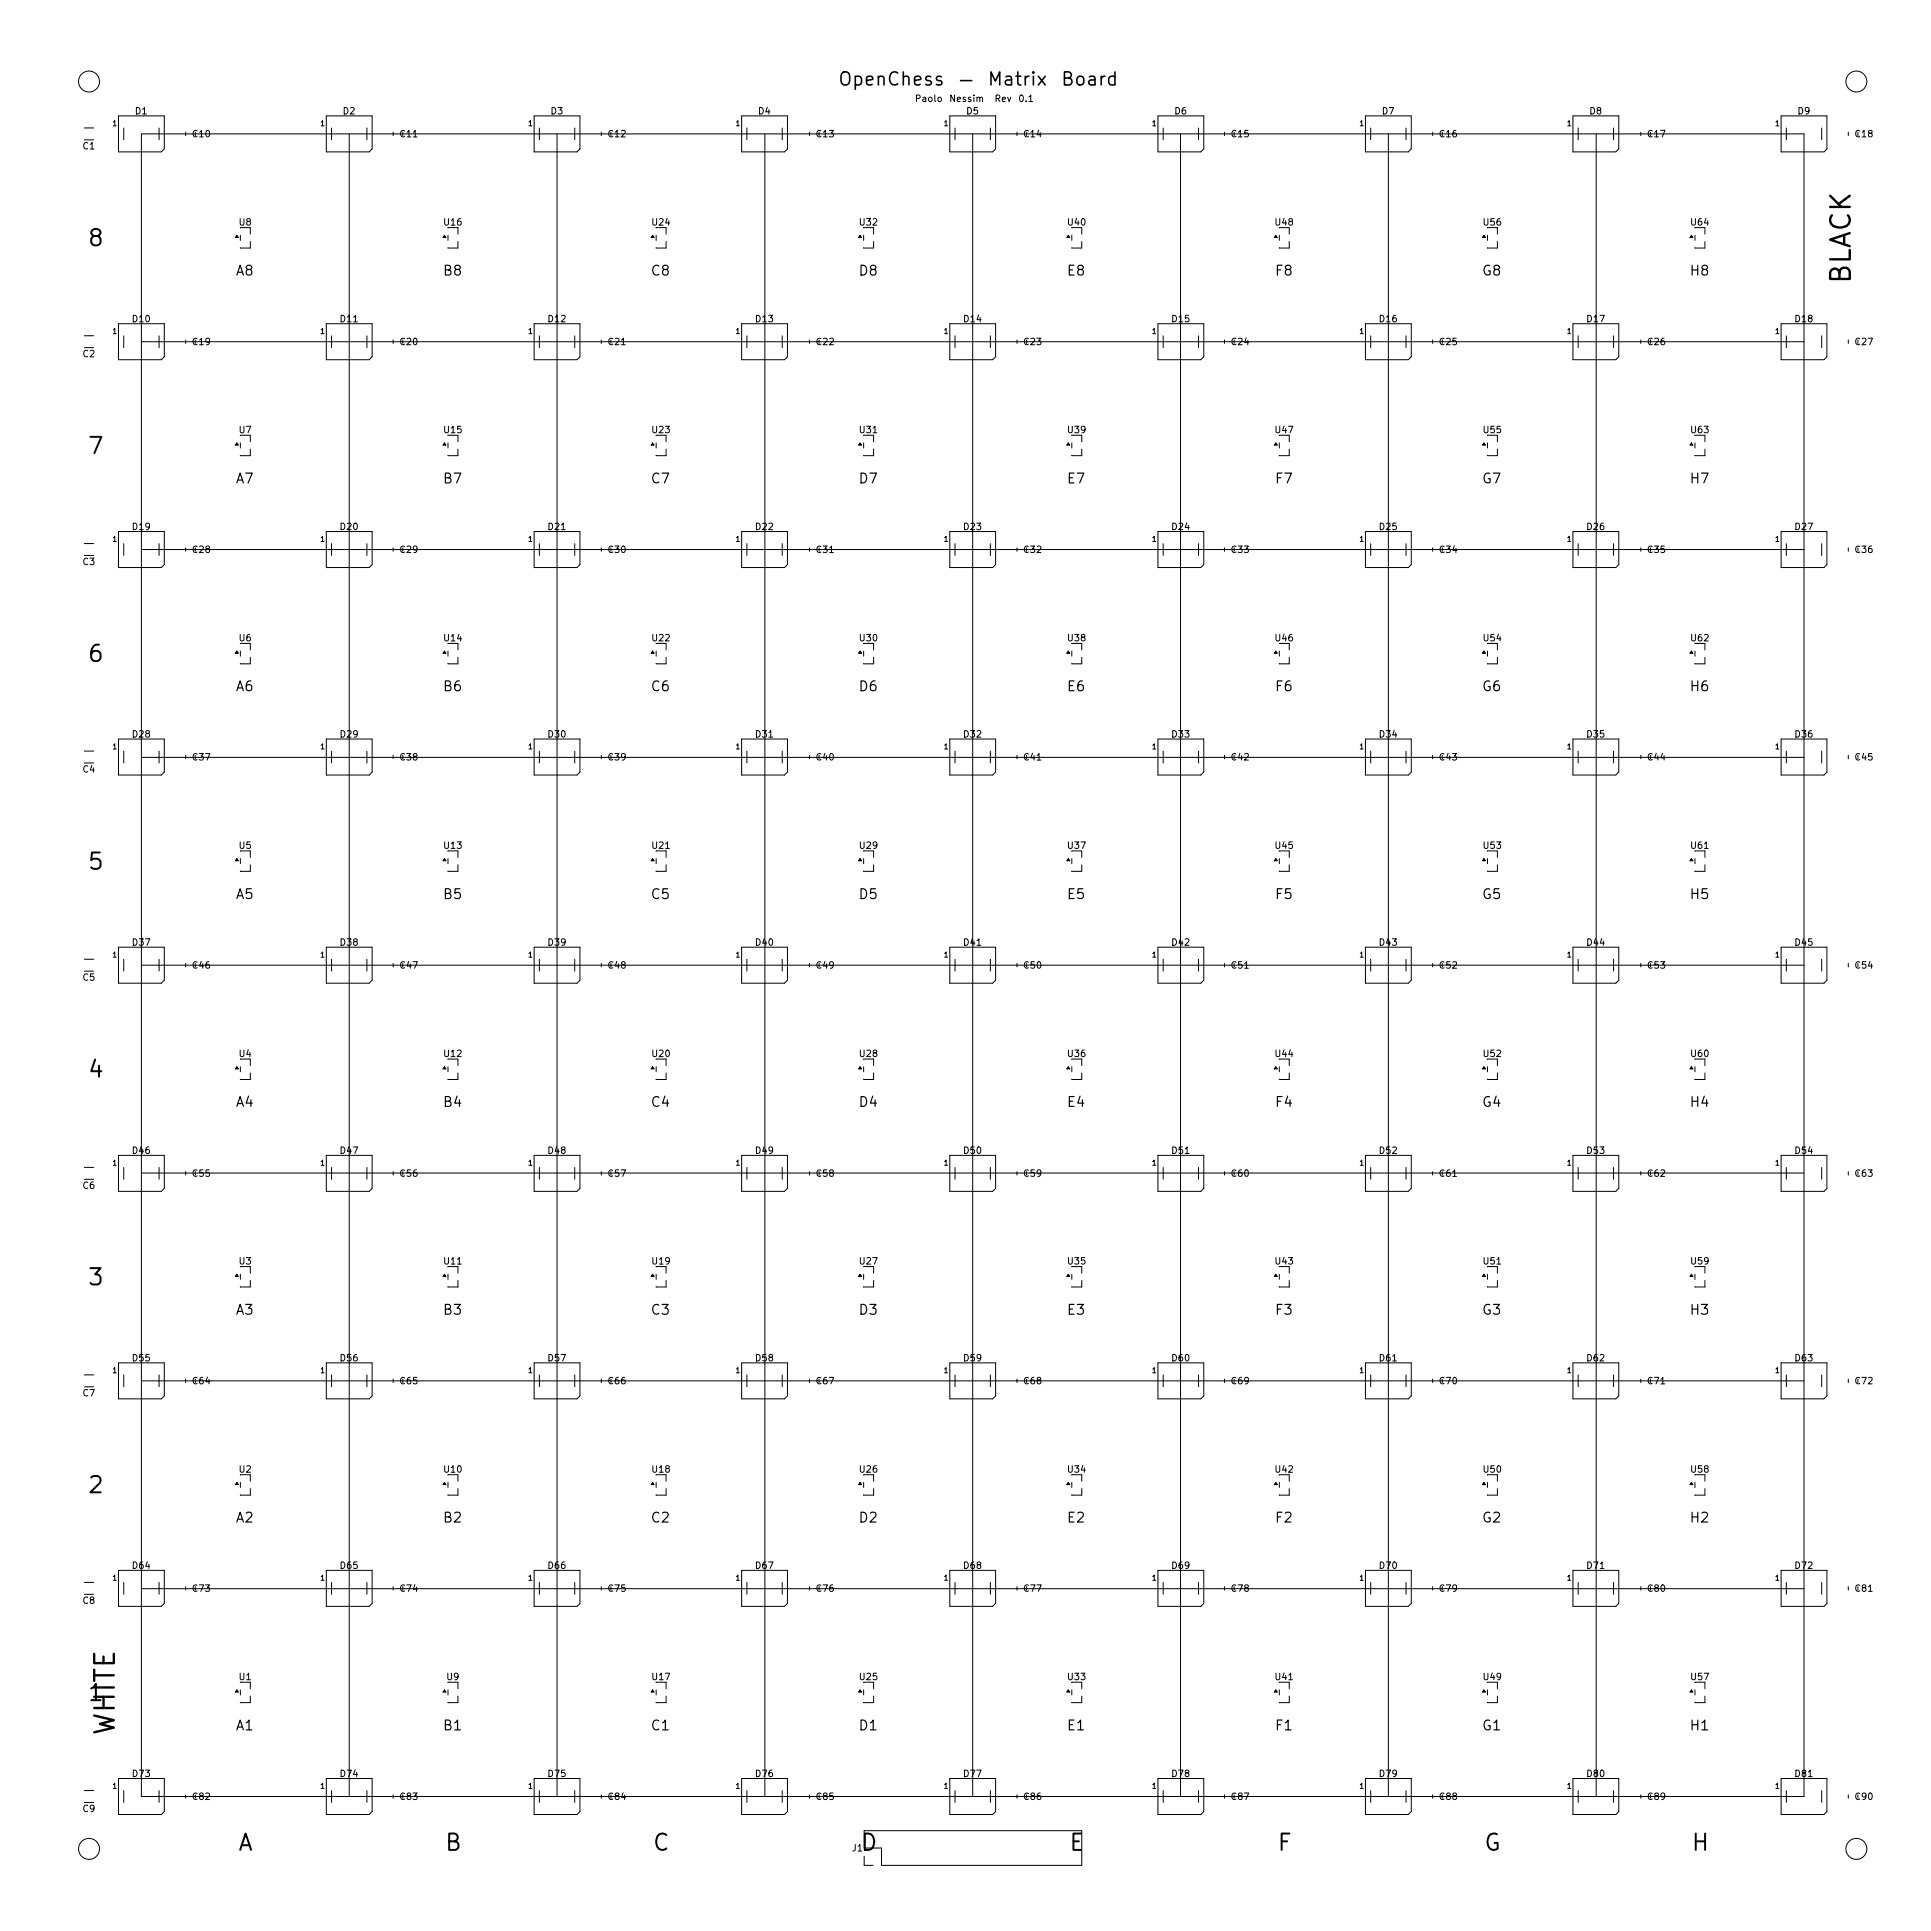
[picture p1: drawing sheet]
<svg xmlns="http://www.w3.org/2000/svg" width="295mm" height="295mm" viewBox="0 0 295 295" stroke-linecap="round" stroke-linejoin="round" font-family="sans-serif">
<defs><g id="words">
<g font-size="3">
<text x="283.5" y="43.6" transform="rotate(-90 283.5 43.6)">BLACK</text>
<text x="18.3" y="265.4" transform="rotate(-90 18.3 265.4)">WHITE</text>
</g>
<g font-size="2.5">
<text x="13.2" y="38.2">8</text>
<text x="13.2" y="70">7</text>
<text x="13.2" y="101.7">6</text>
<text x="13.2" y="133.5">5</text>
<text x="13.2" y="165.2">4</text>
<text x="13.2" y="197">3</text>
<text x="13.2" y="228.7">2</text>
<text x="13.2" y="260.5">1</text>
<text x="36.2" y="283.4">A</text>
<text x="67.8" y="283.4">B</text>
<text x="99.5" y="283.4">C</text>
<text x="131.3" y="283.4">D</text>
<text x="163.1" y="283.4">E</text>
<text x="195" y="283.4">F</text>
<text x="226.5" y="283.4">G</text>
<text x="258.2" y="283.4">H</text>
</g>
<g font-size="2">
<text x="127.9" y="13.6">OpenChess</text>
<text x="146.3" y="13.6">—</text>
<text x="150.7" y="13.6">Matrix</text>
<text x="161.9" y="13.6">Board</text>
</g>
<g font-size="1.5">
<text x="35.9" y="42.5">A8</text>
<text x="67.5" y="42.5">B8</text>
<text x="99.3" y="42.5">C8</text>
<text x="131" y="42.5">D8</text>
<text x="162.9" y="42.5">E8</text>
<text x="194.6" y="42.5">F8</text>
<text x="226.3" y="42.5">G8</text>
<text x="258" y="42.5">H8</text>
<text x="35.9" y="74.2">A7</text>
<text x="67.5" y="74.2">B7</text>
<text x="99.3" y="74.2">C7</text>
<text x="131" y="74.2">D7</text>
<text x="162.9" y="74.2">E7</text>
<text x="194.6" y="74.2">F7</text>
<text x="226.3" y="74.2">G7</text>
<text x="258" y="74.2">H7</text>
<text x="35.9" y="106">A6</text>
<text x="67.5" y="106">B6</text>
<text x="99.3" y="106">C6</text>
<text x="131" y="106">D6</text>
<text x="162.9" y="106">E6</text>
<text x="194.6" y="106">F6</text>
<text x="226.3" y="106">G6</text>
<text x="258" y="106">H6</text>
<text x="35.9" y="137.7">A5</text>
<text x="67.5" y="137.7">B5</text>
<text x="99.3" y="137.7">C5</text>
<text x="131" y="137.7">D5</text>
<text x="162.9" y="137.7">E5</text>
<text x="194.6" y="137.7">F5</text>
<text x="226.3" y="137.7">G5</text>
<text x="258" y="137.7">H5</text>
<text x="35.9" y="169.5">A4</text>
<text x="67.5" y="169.5">B4</text>
<text x="99.3" y="169.5">C4</text>
<text x="131" y="169.5">D4</text>
<text x="162.9" y="169.5">E4</text>
<text x="194.6" y="169.5">F4</text>
<text x="226.3" y="169.5">G4</text>
<text x="258" y="169.5">H4</text>
<text x="35.9" y="201.2">A3</text>
<text x="67.5" y="201.2">B3</text>
<text x="99.3" y="201.2">C3</text>
<text x="131" y="201.2">D3</text>
<text x="162.9" y="201.2">E3</text>
<text x="194.6" y="201.2">F3</text>
<text x="226.3" y="201.2">G3</text>
<text x="258" y="201.2">H3</text>
<text x="35.9" y="233">A2</text>
<text x="67.5" y="233">B2</text>
<text x="99.3" y="233">C2</text>
<text x="131" y="233">D2</text>
<text x="162.9" y="233">E2</text>
<text x="194.6" y="233">F2</text>
<text x="226.3" y="233">G2</text>
<text x="258" y="233">H2</text>
<text x="35.9" y="264.7">A1</text>
<text x="67.5" y="264.7">B1</text>
<text x="99.3" y="264.7">C1</text>
<text x="131" y="264.7">D1</text>
<text x="162.9" y="264.7">E1</text>
<text x="194.6" y="264.7">F1</text>
<text x="226.3" y="264.7">G1</text>
<text x="258" y="264.7">H1</text>
</g>
<g font-size="1">
<text x="20.5" y="17.7">D1</text>
<text x="52.2" y="17.7">D2</text>
<text x="84" y="17.7">D3</text>
<text x="115.7" y="17.7">D4</text>
<text x="139.7" y="15.8">Paolo</text>
<text x="144.9" y="15.8">Nessim</text>
<text x="147.5" y="17.7">D5</text>
<text x="151.8" y="15.8">Rev</text>
<text x="155.5" y="15.8">0.1</text>
<text x="179.3" y="17.7">D6</text>
<text x="211" y="17.7">D7</text>
<text x="242.7" y="17.7">D8</text>
<text x="274.5" y="17.7">D9</text>
<text x="12.5" y="23.1">C1</text>
<text x="29.2" y="21.2">C10</text>
<text x="60.9" y="21.2">C11</text>
<text x="92.7" y="21.2">C12</text>
<text x="124.5" y="21.2">C13</text>
<text x="156.2" y="21.2">C14</text>
<text x="187.9" y="21.2">C15</text>
<text x="219.7" y="21.2">C16</text>
<text x="251.5" y="21.2">C17</text>
<text x="283.2" y="21.2">C18</text>
<text x="36.4" y="34.7">U8</text>
<text x="67.6" y="34.7">U16</text>
<text x="99.4" y="34.7">U24</text>
<text x="131.1" y="34.7">U32</text>
<text x="162.9" y="34.7">U40</text>
<text x="194.6" y="34.7">U48</text>
<text x="226.4" y="34.7">U56</text>
<text x="258.1" y="34.7">U64</text>
<text x="20" y="49.5">D10</text>
<text x="29.2" y="53">C19</text>
<text x="51.8" y="49.5">D11</text>
<text x="60.9" y="53">C20</text>
<text x="83.5" y="49.5">D12</text>
<text x="92.7" y="53">C21</text>
<text x="115.2" y="49.5">D13</text>
<text x="124.5" y="53">C22</text>
<text x="147" y="49.5">D14</text>
<text x="156.2" y="53">C23</text>
<text x="178.8" y="49.5">D15</text>
<text x="187.9" y="53">C24</text>
<text x="210.5" y="49.5">D16</text>
<text x="219.7" y="53">C25</text>
<text x="242.2" y="49.5">D17</text>
<text x="251.5" y="53">C26</text>
<text x="274" y="49.5">D18</text>
<text x="283.2" y="53">C27</text>
<text x="12.5" y="54.8">C2</text>
<text x="36.4" y="66.4">U7</text>
<text x="67.6" y="66.4">U15</text>
<text x="99.4" y="66.4">U23</text>
<text x="131.1" y="66.4">U31</text>
<text x="162.9" y="66.4">U39</text>
<text x="194.6" y="66.4">U47</text>
<text x="226.4" y="66.4">U55</text>
<text x="258.1" y="66.4">U63</text>
<text x="20" y="81.2">D19</text>
<text x="51.8" y="81.2">D20</text>
<text x="83.5" y="81.2">D21</text>
<text x="115.2" y="81.2">D22</text>
<text x="147" y="81.2">D23</text>
<text x="178.8" y="81.2">D24</text>
<text x="210.5" y="81.2">D25</text>
<text x="242.2" y="81.2">D26</text>
<text x="274" y="81.2">D27</text>
<text x="12.5" y="86.6">C3</text>
<text x="29.2" y="84.7">C28</text>
<text x="60.9" y="84.7">C29</text>
<text x="92.7" y="84.7">C30</text>
<text x="124.5" y="84.7">C31</text>
<text x="156.2" y="84.7">C32</text>
<text x="187.9" y="84.7">C33</text>
<text x="219.7" y="84.7">C34</text>
<text x="251.5" y="84.7">C35</text>
<text x="283.2" y="84.7">C36</text>
<text x="36.4" y="98.2">U6</text>
<text x="67.6" y="98.2">U14</text>
<text x="99.4" y="98.2">U22</text>
<text x="131.1" y="98.2">U30</text>
<text x="162.9" y="98.2">U38</text>
<text x="194.6" y="98.2">U46</text>
<text x="226.4" y="98.2">U54</text>
<text x="258.1" y="98.2">U62</text>
<text x="20" y="112.9">D28</text>
<text x="51.8" y="112.9">D29</text>
<text x="83.5" y="112.9">D30</text>
<text x="115.2" y="112.9">D31</text>
<text x="147" y="112.9">D32</text>
<text x="178.8" y="112.9">D33</text>
<text x="210.5" y="112.9">D34</text>
<text x="242.2" y="112.9">D35</text>
<text x="274" y="112.9">D36</text>
<text x="12.5" y="118.3">C4</text>
<text x="29.2" y="116.4">C37</text>
<text x="60.9" y="116.4">C38</text>
<text x="92.7" y="116.4">C39</text>
<text x="124.5" y="116.4">C40</text>
<text x="156.2" y="116.4">C41</text>
<text x="187.9" y="116.4">C42</text>
<text x="219.7" y="116.4">C43</text>
<text x="251.5" y="116.4">C44</text>
<text x="283.2" y="116.4">C45</text>
<text x="36.4" y="129.9">U5</text>
<text x="67.6" y="129.9">U13</text>
<text x="99.4" y="129.9">U21</text>
<text x="131.1" y="129.9">U29</text>
<text x="162.9" y="129.9">U37</text>
<text x="194.6" y="129.9">U45</text>
<text x="226.4" y="129.9">U53</text>
<text x="258.1" y="129.9">U61</text>
<text x="20" y="144.7">D37</text>
<text x="29.2" y="148.2">C46</text>
<text x="51.8" y="144.7">D38</text>
<text x="60.9" y="148.2">C47</text>
<text x="83.5" y="144.7">D39</text>
<text x="92.7" y="148.2">C48</text>
<text x="115.2" y="144.7">D40</text>
<text x="124.5" y="148.2">C49</text>
<text x="147" y="144.7">D41</text>
<text x="156.2" y="148.2">C50</text>
<text x="178.8" y="144.7">D42</text>
<text x="187.9" y="148.2">C51</text>
<text x="210.5" y="144.7">D43</text>
<text x="219.7" y="148.2">C52</text>
<text x="242.2" y="144.7">D44</text>
<text x="251.5" y="148.2">C53</text>
<text x="274" y="144.7">D45</text>
<text x="283.2" y="148.2">C54</text>
<text x="12.5" y="150.1">C5</text>
<text x="36.4" y="161.7">U4</text>
<text x="67.6" y="161.7">U12</text>
<text x="99.4" y="161.7">U20</text>
<text x="131.1" y="161.7">U28</text>
<text x="162.9" y="161.7">U36</text>
<text x="194.6" y="161.7">U44</text>
<text x="226.4" y="161.7">U52</text>
<text x="258.1" y="161.7">U60</text>
<text x="20" y="176.5">D46</text>
<text x="51.8" y="176.5">D47</text>
<text x="83.5" y="176.5">D48</text>
<text x="115.2" y="176.5">D49</text>
<text x="147" y="176.5">D50</text>
<text x="178.8" y="176.5">D51</text>
<text x="210.5" y="176.5">D52</text>
<text x="242.2" y="176.5">D53</text>
<text x="274" y="176.5">D54</text>
<text x="12.5" y="181.9">C6</text>
<text x="29.2" y="180">C55</text>
<text x="60.9" y="180">C56</text>
<text x="92.7" y="180">C57</text>
<text x="124.5" y="180">C58</text>
<text x="156.2" y="180">C59</text>
<text x="187.9" y="180">C60</text>
<text x="219.7" y="180">C61</text>
<text x="251.5" y="180">C62</text>
<text x="283.2" y="180">C63</text>
<text x="36.4" y="193.4">U3</text>
<text x="67.6" y="193.4">U11</text>
<text x="99.4" y="193.4">U19</text>
<text x="131.1" y="193.4">U27</text>
<text x="162.9" y="193.4">U35</text>
<text x="194.6" y="193.4">U43</text>
<text x="226.4" y="193.4">U51</text>
<text x="258.1" y="193.4">U59</text>
<text x="20" y="208.2">D55</text>
<text x="51.8" y="208.2">D56</text>
<text x="83.5" y="208.2">D57</text>
<text x="115.2" y="208.2">D58</text>
<text x="147" y="208.2">D59</text>
<text x="178.8" y="208.2">D60</text>
<text x="210.5" y="208.2">D61</text>
<text x="242.2" y="208.2">D62</text>
<text x="274" y="208.2">D63</text>
<text x="12.5" y="213.6">C7</text>
<text x="29.2" y="211.7">C64</text>
<text x="60.9" y="211.7">C65</text>
<text x="92.7" y="211.7">C66</text>
<text x="124.5" y="211.7">C67</text>
<text x="156.2" y="211.7">C68</text>
<text x="187.9" y="211.7">C69</text>
<text x="219.7" y="211.7">C70</text>
<text x="251.5" y="211.7">C71</text>
<text x="283.2" y="211.7">C72</text>
<text x="36.4" y="225.2">U2</text>
<text x="67.6" y="225.2">U10</text>
<text x="99.4" y="225.2">U18</text>
<text x="131.1" y="225.2">U26</text>
<text x="162.9" y="225.2">U34</text>
<text x="194.6" y="225.2">U42</text>
<text x="226.4" y="225.2">U50</text>
<text x="258.1" y="225.2">U58</text>
<text x="20" y="239.9">D64</text>
<text x="51.8" y="239.9">D65</text>
<text x="83.5" y="239.9">D66</text>
<text x="115.2" y="239.9">D67</text>
<text x="147" y="239.9">D68</text>
<text x="178.8" y="239.9">D69</text>
<text x="210.5" y="239.9">D70</text>
<text x="242.2" y="239.9">D71</text>
<text x="274" y="239.9">D72</text>
<text x="12.5" y="245.3">C8</text>
<text x="29.2" y="243.4">C73</text>
<text x="60.9" y="243.4">C74</text>
<text x="92.7" y="243.4">C75</text>
<text x="124.5" y="243.4">C76</text>
<text x="156.2" y="243.4">C77</text>
<text x="187.9" y="243.4">C78</text>
<text x="219.7" y="243.4">C79</text>
<text x="251.5" y="243.4">C80</text>
<text x="283.2" y="243.4">C81</text>
<text x="36.4" y="256.9">U1</text>
<text x="68.1" y="256.9">U9</text>
<text x="99.4" y="256.9">U17</text>
<text x="131.1" y="256.9">U25</text>
<text x="162.9" y="256.9">U33</text>
<text x="194.6" y="256.9">U41</text>
<text x="226.4" y="256.9">U49</text>
<text x="258.1" y="256.9">U57</text>
<text x="20" y="271.7">D73</text>
<text x="29.2" y="275.2">C82</text>
<text x="51.8" y="271.7">D74</text>
<text x="60.9" y="275.2">C83</text>
<text x="83.5" y="271.7">D75</text>
<text x="92.7" y="275.2">C84</text>
<text x="115.2" y="271.7">D76</text>
<text x="124.5" y="275.2">C85</text>
<text x="147" y="271.7">D77</text>
<text x="156.2" y="275.2">C86</text>
<text x="178.8" y="271.7">D78</text>
<text x="187.9" y="275.2">C87</text>
<text x="210.5" y="271.7">D79</text>
<text x="219.7" y="275.2">C88</text>
<text x="242.2" y="271.7">D80</text>
<text x="251.5" y="275.2">C89</text>
<text x="274" y="271.7">D81</text>
<text x="283.2" y="275.2">C90</text>
<text x="12.5" y="277.1">C9</text>
<text x="130" y="283.1">J1</text>
</g>
<g font-size=".8">
<text x="17.1" y="19.5">1</text>
<text x="48.8" y="19.5">1</text>
<text x="80.6" y="19.5">1</text>
<text x="112.3" y="19.5">1</text>
<text x="144.1" y="19.5">1</text>
<text x="175.9" y="19.5">1</text>
<text x="207.6" y="19.5">1</text>
<text x="239.3" y="19.5">1</text>
<text x="271.1" y="19.5">1</text>
<text x="17.1" y="51.2">1</text>
<text x="48.8" y="51.2">1</text>
<text x="80.6" y="51.2">1</text>
<text x="112.3" y="51.2">1</text>
<text x="144.1" y="51.2">1</text>
<text x="175.9" y="51.2">1</text>
<text x="207.6" y="51.2">1</text>
<text x="239.3" y="51.2">1</text>
<text x="271.1" y="51.2">1</text>
<text x="17.1" y="83">1</text>
<text x="48.8" y="83">1</text>
<text x="80.6" y="83">1</text>
<text x="112.3" y="83">1</text>
<text x="144.1" y="83">1</text>
<text x="175.9" y="83">1</text>
<text x="207.6" y="83">1</text>
<text x="239.3" y="83">1</text>
<text x="271.1" y="83">1</text>
<text x="17.1" y="114.7">1</text>
<text x="48.8" y="114.7">1</text>
<text x="80.6" y="114.7">1</text>
<text x="112.3" y="114.7">1</text>
<text x="144.1" y="114.7">1</text>
<text x="175.9" y="114.7">1</text>
<text x="207.6" y="114.7">1</text>
<text x="239.3" y="114.7">1</text>
<text x="271.1" y="114.7">1</text>
<text x="17.1" y="146.5">1</text>
<text x="48.8" y="146.5">1</text>
<text x="80.6" y="146.5">1</text>
<text x="112.3" y="146.5">1</text>
<text x="144.1" y="146.5">1</text>
<text x="175.9" y="146.5">1</text>
<text x="207.6" y="146.5">1</text>
<text x="239.3" y="146.5">1</text>
<text x="271.1" y="146.5">1</text>
<text x="17.1" y="178.3">1</text>
<text x="48.8" y="178.3">1</text>
<text x="80.6" y="178.3">1</text>
<text x="112.3" y="178.3">1</text>
<text x="144.1" y="178.3">1</text>
<text x="175.9" y="178.3">1</text>
<text x="207.6" y="178.3">1</text>
<text x="239.3" y="178.3">1</text>
<text x="271.1" y="178.3">1</text>
<text x="17.1" y="210">1</text>
<text x="48.8" y="210">1</text>
<text x="80.6" y="210">1</text>
<text x="112.3" y="210">1</text>
<text x="144.1" y="210">1</text>
<text x="175.9" y="210">1</text>
<text x="207.6" y="210">1</text>
<text x="239.3" y="210">1</text>
<text x="271.1" y="210">1</text>
<text x="17.1" y="241.7">1</text>
<text x="48.8" y="241.7">1</text>
<text x="80.6" y="241.7">1</text>
<text x="112.3" y="241.7">1</text>
<text x="144.1" y="241.7">1</text>
<text x="175.9" y="241.7">1</text>
<text x="207.6" y="241.7">1</text>
<text x="239.3" y="241.7">1</text>
<text x="271.1" y="241.7">1</text>
<text x="17.1" y="273.5">1</text>
<text x="48.8" y="273.5">1</text>
<text x="80.6" y="273.5">1</text>
<text x="112.3" y="273.5">1</text>
<text x="144.1" y="273.5">1</text>
<text x="175.9" y="273.5">1</text>
<text x="207.6" y="273.5">1</text>
<text x="239.3" y="273.5">1</text>
<text x="271.1" y="273.5">1</text>
</g>
</g></defs>
<g fill="none" stroke="#000" stroke-width=".15">
<path d="M12.9 19.5h1.4M18.1 17.7h7v5.1l-.4 .4h-6.6zM18.9 19.6v1.8M24.3 19.6v1.8M49.8 17.7h7.1v5.1l-.5 .4h-6.6zM50.7 19.6v1.8M56.1 19.6v1.8M81.6 17.7h7v5.1l-.5 .4h-6.5zM82.4 19.6v1.8M87.8 19.6v1.8M113.3 17.7h7v5.1l-.5 .4h-6.5zM114.1 19.6v1.8"/>
<path d="M119.5 19.6v1.8M145.1 17.7h7v5.1l-.5 .4h-6.5zM145.9 19.6v1.8M151.3 19.6v1.8M176.9 17.7h7v5.1l-.5 .4h-6.5zM177.7 19.6v1.8M183.1 19.6v1.8M208.6 17.7h7v5.1l-.4 .4h-6.6zM209.4 19.6v1.8M214.8 19.6v1.8M240.3 17.7h7v5.1l-.5 .4h-6.5zM241.1 19.6v1.8"/>
<path d="M246.5 19.6v1.8M272.1 17.7h7v5.1l-.4 .4h-6.6zM272.9 19.6v1.8M278.3 19.6v1.8M12.9 21.4h1.4M21.6 20.5h254v254h-254zM28.4 20.2v.5M29.8 20.2v.5M36.2 36l.2 .3h-.5zM36.7 34.8h1.5v1M36.7 35.9v.8M38.2 36.9v1l-1.5-.1"/>
<path d="M53.4 20.5v254M60.1 20.2v.5M61.5 20.2v.5M67.9 36l.2 .3h-.4zM68.4 34.8h1.6v1M68.4 35.9v.8M70 36.9v1l-1.6-.1M85.1 20.5v254M91.9 20.2v.5M93.3 20.2v.5M99.7 36l.2 .3h-.4zM100.2 34.8h1.6v1"/>
<path d="M100.2 35.9v.8M101.8 36.9v1l-1.6-.1M116.8 20.5v254M123.7 20.2v.5M125.1 20.2v.5M131.4 36l.2 .3h-.4zM131.9 34.8h1.6v1M131.9 35.9v.8M133.5 36.9v1l-1.6-.1M148.6 20.5v254M155.4 20.2v.5M156.8 20.2v.5"/>
<path d="M163.2 36l.2 .3h-.4zM163.7 34.8h1.6v1M163.7 35.9v.8M165.3 36.9v1l-1.6-.1M180.3 20.5v254M187.1 20.2v.5M188.5 20.2v.5M194.9 36l.2 .3h-.4zM195.4 34.8h1.6v1M195.4 35.9v.8M197 36.9v1l-1.6-.1M212.1 20.5v254"/>
<path d="M218.9 20.2v.5M220.3 20.2v.5M226.7 36l.2 .3h-.4zM227.2 34.8h1.6v1M227.2 35.9v.8M228.8 36.9v1l-1.6-.1M243.8 20.5v254M250.7 20.2v.5M252.1 20.2v.5M258.4 36l.2 .3h-.4zM258.9 34.8h1.6v1M258.9 35.9v.8"/>
<path d="M260.5 36.9v1l-1.6-.1M282.4 20.2v.5M283.8 20.2v.5M12.9 51.3h1.4M12.9 53.1h1.4M18.1 49.5h7v5l-.4 .5h-6.6zM18.9 51.3v1.8M21.6 52.2h254M24.3 51.3v1.8M28.4 51.9v.6M29.8 51.9v.6M49.8 49.5h7.1v5l-.5 .5h-6.6z"/>
<path d="M50.7 51.3v1.8M56.1 51.3v1.8M60.1 51.9v.6M61.5 51.9v.6M81.6 49.5h7v5l-.5 .5h-6.5zM82.4 51.3v1.8M87.8 51.3v1.8M91.9 51.9v.6M93.3 51.9v.6M113.3 49.5h7v5l-.5 .5h-6.5zM114.1 51.3v1.8M119.5 51.3v1.8"/>
<path d="M123.7 51.9v.6M125.1 51.9v.6M145.1 49.5h7v5l-.5 .5h-6.5zM145.9 51.3v1.8M151.3 51.3v1.8M155.4 51.9v.6M156.8 51.9v.6M176.9 49.5h7v5l-.5 .5h-6.5zM177.7 51.3v1.8M183.1 51.3v1.8M187.1 51.9v.6M188.5 51.9v.6"/>
<path d="M208.6 49.5h7v5l-.4 .5h-6.6zM209.4 51.3v1.8M214.8 51.3v1.8M218.9 51.9v.6M220.3 51.9v.6M240.3 49.5h7v5l-.5 .5h-6.5zM241.1 51.3v1.8M246.5 51.3v1.8M250.7 51.9v.6M252.1 51.9v.6M272.1 49.5h7v5l-.4 .5h-6.6zM272.9 51.3v1.8"/>
<path d="M278.3 51.3v1.8M282.4 51.9v.6M283.8 51.9v.6M36.2 67.7l.2 .3h-.5zM36.7 66.5h1.5v1M36.7 67.7v.7M38.2 68.6v1h-1.5M67.9 67.7l.2 .3h-.4zM68.4 66.5h1.6v1M68.4 67.7v.7M70 68.6v1h-1.6M99.7 67.7l.2 .3h-.4z"/>
<path d="M100.2 66.5h1.6v1M100.2 67.7v.7M101.8 68.6v1h-1.6M131.4 67.7l.2 .3h-.4zM131.9 66.5h1.6v1M131.9 67.7v.7M133.5 68.6v1h-1.6M163.2 67.7l.2 .3h-.4zM163.7 66.5h1.6v1M163.7 67.7v.7M165.3 68.6v1h-1.6M194.9 67.7l.2 .3h-.4z"/>
<path d="M195.4 66.5h1.6v1M195.4 67.7v.7M197 68.6v1h-1.6M226.7 67.7l.2 .3h-.4zM227.2 66.5h1.6v1M227.2 67.7v.7M228.8 68.6v1h-1.6M258.4 67.7l.2 .3h-.4zM258.9 66.5h1.6v1M258.9 67.7v.7M260.5 68.6v1h-1.6M12.9 83h1.4"/>
<path d="M12.9 84.9h1.4M18.1 81.2h7v5.1l-.4 .4h-6.6zM18.9 83.1v1.8M21.6 84h254M24.3 83.1v1.8M28.4 83.7v.5M29.8 83.7v.5M36.2 99.5l.2 .3h-.5zM36.7 98.3h1.5v1M36.7 99.5v.7M49.8 81.2h7.1v5.1l-.5 .4h-6.6zM50.7 83.1v1.8"/>
<path d="M56.1 83.1v1.8M60.1 83.7v.5M61.5 83.7v.5M67.9 99.5l.2 .3h-.4zM68.4 98.3h1.6v1M68.4 99.5v.7M81.6 81.2h7v5.1l-.5 .4h-6.5zM82.4 83.1v1.8M87.8 83.1v1.8M91.9 83.7v.5M93.3 83.7v.5M99.7 99.5l.2 .3h-.4z"/>
<path d="M100.2 98.3h1.6v1M100.2 99.5v.7M113.3 81.2h7v5.1l-.5 .4h-6.5zM114.1 83.1v1.8M119.5 83.1v1.8M123.7 83.7v.5M125.1 83.7v.5M131.4 99.5l.2 .3h-.4zM131.9 98.3h1.6v1M131.9 99.5v.7M145.1 81.2h7v5.1l-.5 .4h-6.5zM145.9 83.1v1.8"/>
<path d="M151.3 83.1v1.8M155.4 83.7v.5M156.8 83.7v.5M163.2 99.5l.2 .3h-.4zM163.7 98.3h1.6v1M163.7 99.5v.7M176.9 81.2h7v5.1l-.5 .4h-6.5zM177.7 83.1v1.8M183.1 83.1v1.8M187.1 83.7v.5M188.5 83.7v.5M194.9 99.5l.2 .3h-.4z"/>
<path d="M195.4 98.3h1.6v1M195.4 99.5v.7M208.6 81.2h7v5.1l-.4 .4h-6.6zM209.4 83.1v1.8M214.8 83.1v1.8M218.9 83.7v.5M220.3 83.7v.5M226.7 99.5l.2 .3h-.4zM227.2 98.3h1.6v1M227.2 99.5v.7M240.3 81.2h7v5.1l-.5 .4h-6.5zM241.1 83.1v1.8"/>
<path d="M246.5 83.1v1.8M250.7 83.7v.5M252.1 83.7v.5M258.4 99.5l.2 .3h-.4zM258.9 98.3h1.6v1M258.9 99.5v.7M272.1 81.2h7v5.1l-.4 .4h-6.6zM272.9 83.1v1.8M278.3 83.1v1.8M282.4 83.7v.5M283.8 83.7v.5M12.9 114.7h1.4"/>
<path d="M12.9 116.6h1.4M18.1 112.9h7v5.1l-.4 .4h-6.6zM18.9 114.8v1.8M21.6 115.7h254M24.3 114.8v1.8M28.4 115.4v.5M29.8 115.4v.5M38.2 100.4v1h-1.5M49.8 112.9h7.1v5.1l-.5 .4h-6.6zM50.7 114.8v1.8M56.1 114.8v1.8M60.1 115.4v.5"/>
<path d="M61.5 115.4v.5M70 100.4v1h-1.6M81.6 112.9h7v5.1l-.5 .4h-6.5zM82.4 114.8v1.8M87.8 114.8v1.8M91.9 115.4v.5M93.3 115.4v.5M101.8 100.4v1h-1.6M113.3 112.9h7v5.1l-.5 .4h-6.5zM114.1 114.8v1.8M119.5 114.8v1.8M123.7 115.4v.5"/>
<path d="M125.1 115.4v.5M133.5 100.4v1h-1.6M145.1 112.9h7v5.1l-.5 .4h-6.5zM145.9 114.8v1.8M151.3 114.8v1.8M155.4 115.4v.5M156.8 115.4v.5M165.3 100.4v1h-1.6M176.9 112.9h7v5.1l-.5 .4h-6.5zM177.7 114.8v1.8M183.1 114.8v1.8M187.1 115.4v.5"/>
<path d="M188.5 115.4v.5M197 100.4v1h-1.6M208.6 112.9h7v5.1l-.4 .4h-6.6zM209.4 114.8v1.8M214.8 114.8v1.8M218.9 115.4v.5M220.3 115.4v.5M228.8 100.4v1h-1.6M240.3 112.9h7v5.1l-.5 .4h-6.5zM241.1 114.8v1.8M246.5 114.8v1.8M250.7 115.4v.5"/>
<path d="M252.1 115.4v.5M260.5 100.4v1h-1.6M272.1 112.9h7v5.1l-.4 .4h-6.6zM272.9 114.8v1.8M278.3 114.8v1.8M282.4 115.4v.5M283.8 115.4v.5M36.2 131.2l.2 .3h-.5zM36.7 130h1.5v1M36.7 131.2v.7M38.2 132.1v1h-1.5M67.9 131.2l.2 .3h-.4z"/>
<path d="M68.4 130h1.6v1M68.4 131.2v.7M70 132.1v1h-1.6M99.7 131.2l.2 .3h-.4zM100.2 130h1.6v1M100.2 131.2v.7M101.8 132.1v1h-1.6M131.4 131.2l.2 .3h-.4zM131.9 130h1.6v1M131.9 131.2v.7M133.5 132.1v1h-1.6M163.2 131.2l.2 .3h-.4z"/>
<path d="M163.7 130h1.6v1M163.7 131.2v.7M165.3 132.1v1h-1.6M194.9 131.2l.2 .3h-.4zM195.4 130h1.6v1M195.4 131.2v.7M197 132.1v1h-1.6M226.7 131.2l.2 .3h-.4zM227.2 130h1.6v1M227.2 131.2v.7M228.8 132.1v1h-1.6M258.4 131.2l.2 .3h-.4z"/>
<path d="M258.9 130h1.6v1M258.9 131.2v.7M260.5 132.1v1h-1.6M12.9 146.5h1.4M12.9 148.4h1.4M18.1 144.7h7v5.1l-.4 .4h-6.6zM18.9 146.6v1.8M21.6 147.5h254M24.3 146.6v1.8M28.4 147.2v.5M29.8 147.2v.5M49.8 144.7h7.1v5.1l-.5 .4h-6.6z"/>
<path d="M50.7 146.6v1.8M56.1 146.6v1.8M60.1 147.2v.5M61.5 147.2v.5M81.6 144.7h7v5.1l-.5 .4h-6.5zM82.4 146.6v1.8M87.8 146.6v1.8M91.9 147.2v.5M93.3 147.2v.5M113.3 144.7h7v5.1l-.5 .4h-6.5zM114.1 146.6v1.8M119.5 146.6v1.8"/>
<path d="M123.7 147.2v.5M125.1 147.2v.5M145.1 144.7h7v5.1l-.5 .4h-6.5zM145.9 146.6v1.8M151.3 146.6v1.8M155.4 147.2v.5M156.8 147.2v.5M176.9 144.7h7v5.1l-.5 .4h-6.5zM177.7 146.6v1.8M183.1 146.6v1.8M187.1 147.2v.5M188.5 147.2v.5"/>
<path d="M208.6 144.7h7v5.1l-.4 .4h-6.6zM209.4 146.6v1.8M214.8 146.6v1.8M218.9 147.2v.5M220.3 147.2v.5M240.3 144.7h7v5.1l-.5 .4h-6.5zM241.1 146.6v1.8M246.5 146.6v1.8M250.7 147.2v.5M252.1 147.2v.5M272.1 144.7h7v5.1l-.4 .4h-6.6zM272.9 146.6v1.8"/>
<path d="M278.3 146.6v1.8M282.4 147.2v.5M283.8 147.2v.5M12.9 178.3h1.4M18.1 176.5h7v5.1l-.4 .4h-6.6zM18.9 178.4v1.8M21.6 179.2h254M24.3 178.4v1.8M28.4 179v.5M29.8 179v.5M36.2 163l.2 .3h-.5zM36.7 161.8h1.5v1"/>
<path d="M36.7 163v.7M38.2 163.9v1h-1.5M49.8 176.5h7.1v5.1l-.5 .4h-6.6zM50.7 178.4v1.8M56.1 178.4v1.8M60.1 179v.5M61.5 179v.5M67.9 163l.2 .3h-.4zM68.4 161.8h1.6v1M68.4 163v.7M70 163.9v1h-1.6M81.6 176.5h7v5.1l-.5 .4h-6.5z"/>
<path d="M82.4 178.4v1.8M87.8 178.4v1.8M91.9 179v.5M93.3 179v.5M99.7 163l.2 .3h-.4zM100.2 161.8h1.6v1M100.2 163v.7M101.8 163.9v1h-1.6M113.3 176.5h7v5.1l-.5 .4h-6.5zM114.1 178.4v1.8M119.5 178.4v1.8M123.7 179v.5"/>
<path d="M125.1 179v.5M131.4 163l.2 .3h-.4zM131.9 161.8h1.6v1M131.9 163v.7M133.5 163.9v1h-1.6M145.1 176.5h7v5.1l-.5 .4h-6.5zM145.9 178.4v1.8M151.3 178.4v1.8M155.4 179v.5M156.8 179v.5M163.2 163l.2 .3h-.4zM163.7 161.8h1.6v1"/>
<path d="M163.7 163v.7M165.3 163.9v1h-1.6M176.9 176.5h7v5.1l-.5 .4h-6.5zM177.7 178.4v1.8M183.1 178.4v1.8M187.1 179v.5M188.5 179v.5M194.9 163l.2 .3h-.4zM195.4 161.8h1.6v1M195.4 163v.7M197 163.9v1h-1.6M208.6 176.5h7v5.1l-.4 .4h-6.6z"/>
<path d="M209.4 178.4v1.8M214.8 178.4v1.8M218.9 179v.5M220.3 179v.5M226.7 163l.2 .3h-.4zM227.2 161.8h1.6v1M227.2 163v.7M228.8 163.9v1h-1.6M240.3 176.5h7v5.1l-.5 .4h-6.5zM241.1 178.4v1.8M246.5 178.4v1.8M250.7 179v.5"/>
<path d="M252.1 179v.5M258.4 163l.2 .3h-.4zM258.9 161.8h1.6v1M258.9 163v.7M260.5 163.9v1h-1.6M272.1 176.5h7v5.1l-.4 .4h-6.6zM272.9 178.4v1.8M278.3 178.4v1.8M282.4 179v.5M283.8 179v.5M12.9 180.2h1.4M36.2 194.7l.2 .3h-.5z"/>
<path d="M36.7 193.5h1.5v1M36.7 194.7v.7M38.2 195.6v1h-1.5M67.9 194.7l.2 .3h-.4zM68.4 193.5h1.6v1M68.4 194.7v.7M70 195.6v1h-1.6M99.7 194.7l.2 .3h-.4zM100.2 193.5h1.6v1M100.2 194.7v.7M101.8 195.6v1h-1.6M131.4 194.7l.2 .3h-.4z"/>
<path d="M131.9 193.5h1.6v1M131.9 194.7v.7M133.5 195.6v1h-1.6M163.2 194.7l.2 .3h-.4zM163.7 193.5h1.6v1M163.7 194.7v.7M165.3 195.6v1h-1.6M194.9 194.7l.2 .3h-.4zM195.4 193.5h1.6v1M195.4 194.7v.7M197 195.6v1h-1.6M226.7 194.7l.2 .3h-.4z"/>
<path d="M227.2 193.5h1.6v1M227.2 194.7v.7M228.8 195.6v1h-1.6M258.4 194.7l.2 .3h-.4zM258.9 193.5h1.6v1M258.9 194.7v.7M260.5 195.6v1h-1.6M12.9 210h1.4M12.9 211.9h1.4M18.1 208.2h7v5.1l-.4 .4h-6.6zM18.9 210.1v1.8M21.6 211h254"/>
<path d="M24.3 210.1v1.8M28.4 210.7v.5M29.8 210.7v.5M49.8 208.2h7.1v5.1l-.5 .4h-6.6zM50.7 210.1v1.8M56.1 210.1v1.8M60.1 210.7v.5M61.5 210.7v.5M81.6 208.2h7v5.1l-.5 .4h-6.5zM82.4 210.1v1.8M87.8 210.1v1.8M91.9 210.7v.5"/>
<path d="M93.3 210.7v.5M113.3 208.2h7v5.1l-.5 .4h-6.5zM114.1 210.1v1.8M119.5 210.1v1.8M123.7 210.7v.5M125.1 210.7v.5M145.1 208.2h7v5.1l-.5 .4h-6.5zM145.9 210.1v1.8M151.3 210.1v1.8M155.4 210.7v.5M156.8 210.7v.5M176.9 208.2h7v5.1l-.5 .4h-6.5z"/>
<path d="M177.7 210.1v1.8M183.1 210.1v1.8M187.1 210.7v.5M188.5 210.7v.5M208.6 208.2h7v5.1l-.4 .4h-6.6zM209.4 210.1v1.8M214.8 210.1v1.8M218.9 210.7v.5M220.3 210.7v.5M240.3 208.2h7v5.1l-.5 .4h-6.5zM241.1 210.1v1.8M246.5 210.1v1.8"/>
<path d="M250.7 210.7v.5M252.1 210.7v.5M272.1 208.2h7v5.1l-.4 .4h-6.6zM272.9 210.1v1.8M278.3 210.1v1.8M282.4 210.7v.5M283.8 210.7v.5M18.1 239.9h7v5.1l-.4 .4h-6.6zM36.2 226.5l.2 .3h-.5zM36.7 225.3h1.5v1M36.7 226.5v.7M38.2 227.4v1h-1.5"/>
<path d="M49.8 239.9h7.1v5.1l-.5 .4h-6.6zM67.9 226.5l.2 .3h-.4zM68.4 225.3h1.6v1M68.4 226.5v.7M70 227.4v1h-1.6M81.6 239.9h7v5.1l-.5 .4h-6.5zM99.7 226.5l.2 .3h-.4zM100.2 225.3h1.6v1M100.2 226.5v.7M101.8 227.4v1h-1.6M113.3 239.9h7v5.1l-.5 .4h-6.5zM131.4 226.5l.2 .3h-.4z"/>
<path d="M131.9 225.3h1.6v1M131.9 226.5v.7M133.5 227.4v1h-1.6M145.1 239.9h7v5.1l-.5 .4h-6.5zM163.2 226.5l.2 .3h-.4zM163.7 225.3h1.6v1M163.7 226.5v.7M165.3 227.4v1h-1.6M176.9 239.9h7v5.1l-.5 .4h-6.5zM194.9 226.5l.2 .3h-.4zM195.4 225.3h1.6v1M195.4 226.5v.7"/>
<path d="M197 227.4v1h-1.6M208.6 239.9h7v5.1l-.4 .4h-6.6zM226.7 226.5l.2 .3h-.4zM227.2 225.3h1.6v1M227.2 226.5v.7M228.8 227.4v1h-1.6M240.3 239.9h7v5.1l-.5 .4h-6.5zM258.4 226.5l.2 .3h-.4zM258.9 225.3h1.6v1M258.9 226.5v.7M260.5 227.4v1h-1.6M272.1 239.9h7v5.1l-.4 .4h-6.6z"/>
<path d="M12.9 241.7h1.4M12.9 243.6h1.4M18.9 241.8v1.8M21.6 242.7h254M24.3 241.8v1.8M28.4 242.4v.5M29.8 242.4v.5M36.2 258.2l.2 .3h-.5zM36.7 257h1.5v1M36.7 258.2v.7M38.2 259.1v1h-1.5M50.7 241.8v1.8"/>
<path d="M56.1 241.8v1.8M60.1 242.4v.5M61.5 242.4v.5M67.9 258.2l.2 .3h-.4zM68.4 257h1.6v1M68.4 258.2v.7M70 259.1v1h-1.6M82.4 241.8v1.8M87.8 241.8v1.8M91.9 242.4v.5M93.3 242.4v.5M99.7 258.2l.2 .3h-.4z"/>
<path d="M100.2 257h1.6v1M100.2 258.2v.7M101.8 259.1v1h-1.6M114.1 241.8v1.8M119.5 241.8v1.8M123.7 242.4v.5M125.1 242.4v.5M131.4 258.2l.2 .3h-.4zM131.9 257h1.6v1M131.9 258.2v.7M133.5 259.1v1h-1.6M145.9 241.8v1.8"/>
<path d="M151.3 241.8v1.8M155.4 242.4v.5M156.8 242.4v.5M163.2 258.2l.2 .3h-.4zM163.7 257h1.6v1M163.7 258.2v.7M165.3 259.1v1h-1.6M177.7 241.8v1.8M183.1 241.8v1.8M187.1 242.4v.5M188.5 242.4v.5M194.9 258.2l.2 .3h-.4z"/>
<path d="M195.4 257h1.6v1M195.4 258.2v.7M197 259.1v1h-1.6M209.4 241.8v1.8M214.8 241.8v1.8M218.9 242.4v.5M220.3 242.4v.5M226.7 258.2l.2 .3h-.4zM227.2 257h1.6v1M227.2 258.2v.7M228.8 259.1v1h-1.6M241.1 241.8v1.8"/>
<path d="M246.5 241.8v1.8M250.7 242.4v.5M252.1 242.4v.5M258.4 258.2l.2 .3h-.4zM258.9 257h1.6v1M258.9 258.2v.7M260.5 259.1v1h-1.6M272.9 241.8v1.8M278.3 241.8v1.8M282.4 242.4v.5M283.8 242.4v.5M12.9 273.5h1.4"/>
<path d="M12.9 275.4h1.4M18.1 271.7h7v5.1l-.4 .4h-6.6zM18.9 273.6v1.8M24.3 273.6v1.8M28.4 274.2v.5M29.8 274.2v.5M49.8 271.7h7.1v5.1l-.5 .4h-6.6zM50.7 273.6v1.8M56.1 273.6v1.8M60.1 274.2v.5M61.5 274.2v.5M81.6 271.7h7v5.1l-.5 .4h-6.5z"/>
<path d="M82.4 273.6v1.8M87.8 273.6v1.8M91.9 274.2v.5M93.3 274.2v.5M113.3 271.7h7v5.1l-.5 .4h-6.5zM114.1 273.6v1.8M119.5 273.6v1.8M123.7 274.2v.5M125.1 274.2v.5M132 279.7h33.3v5.3h-30.6v-2.7h-2.7zM145.1 271.7h7v5.1l-.5 .4h-6.5zM145.9 273.6v1.8"/>
<path d="M151.3 273.6v1.8M155.4 274.2v.5M156.8 274.2v.5M176.9 271.7h7v5.1l-.5 .4h-6.5zM177.7 273.6v1.8M183.1 273.6v1.8M187.1 274.2v.5M188.5 274.2v.5M208.6 271.7h7v5.1l-.4 .4h-6.6zM209.4 273.6v1.8M214.8 273.6v1.8M218.9 274.2v.5"/>
<path d="M220.3 274.2v.5M240.3 271.7h7v5.1l-.5 .4h-6.5zM241.1 273.6v1.8M246.5 273.6v1.8M250.7 274.2v.5M252.1 274.2v.5M272.1 271.7h7v5.1l-.4 .4h-6.6zM272.9 273.6v1.8M278.3 273.6v1.8M282.4 274.2v.5M283.8 274.2v.5M132 283.6v1.4h1.4"/>
<circle cx="13.6" cy="12.5" r="1.6"/>
<circle cx="283.6" cy="12.5" r="1.6"/>
<circle cx="13.6" cy="282.5" r="1.6"/>
<circle cx="283.6" cy="282.5" r="1.6"/>
</g>
<g fill="#000">
<path d="M36.2 36l.2 .3h-.5zM67.9 36l.2 .3h-.4zM99.7 36l.2 .3h-.4zM131.4 36l.2 .3h-.4zM163.2 36l.2 .3h-.4zM194.9 36l.2 .3h-.4zM226.7 36l.2 .3h-.4zM258.4 36l.2 .3h-.4zM36.2 67.7l.2 .3h-.5zM67.9 67.7l.2 .3h-.4zM99.7 67.7l.2 .3h-.4zM131.4 67.7l.2 .3h-.4z"/>
<path d="M163.2 67.7l.2 .3h-.4zM194.9 67.7l.2 .3h-.4zM226.7 67.7l.2 .3h-.4zM258.4 67.7l.2 .3h-.4zM36.2 99.5l.2 .3h-.5zM67.9 99.5l.2 .3h-.4zM99.7 99.5l.2 .3h-.4zM131.4 99.5l.2 .3h-.4zM163.2 99.5l.2 .3h-.4zM194.9 99.5l.2 .3h-.4zM226.7 99.5l.2 .3h-.4zM258.4 99.5l.2 .3h-.4z"/>
<path d="M36.2 131.2l.2 .3h-.5zM67.9 131.2l.2 .3h-.4zM99.7 131.2l.2 .3h-.4zM131.4 131.2l.2 .3h-.4zM163.2 131.2l.2 .3h-.4zM194.9 131.2l.2 .3h-.4zM226.7 131.2l.2 .3h-.4zM258.4 131.2l.2 .3h-.4zM36.2 163l.2 .3h-.5zM67.9 163l.2 .3h-.4zM99.7 163l.2 .3h-.4zM131.4 163l.2 .3h-.4z"/>
<path d="M163.2 163l.2 .3h-.4zM194.9 163l.2 .3h-.4zM226.7 163l.2 .3h-.4zM258.4 163l.2 .3h-.4zM36.2 194.7l.2 .3h-.5zM67.9 194.7l.2 .3h-.4zM99.7 194.7l.2 .3h-.4zM131.4 194.7l.2 .3h-.4zM163.2 194.7l.2 .3h-.4zM194.9 194.7l.2 .3h-.4zM226.7 194.7l.2 .3h-.4zM258.4 194.7l.2 .3h-.4z"/>
<path d="M36.2 226.5l.2 .3h-.5zM67.9 226.5l.2 .3h-.4zM99.7 226.5l.2 .3h-.4zM131.4 226.5l.2 .3h-.4zM163.2 226.5l.2 .3h-.4zM194.9 226.5l.2 .3h-.4zM226.7 226.5l.2 .3h-.4zM258.4 226.5l.2 .3h-.4zM36.2 258.2l.2 .3h-.5zM67.9 258.2l.2 .3h-.4zM99.7 258.2l.2 .3h-.4zM131.4 258.2l.2 .3h-.4z"/>
<path d="M163.2 258.2l.2 .3h-.4zM194.9 258.2l.2 .3h-.4zM226.7 258.2l.2 .3h-.4zM258.4 258.2l.2 .3h-.4z"/>
</g>
<use href="#words"/>
</svg>
